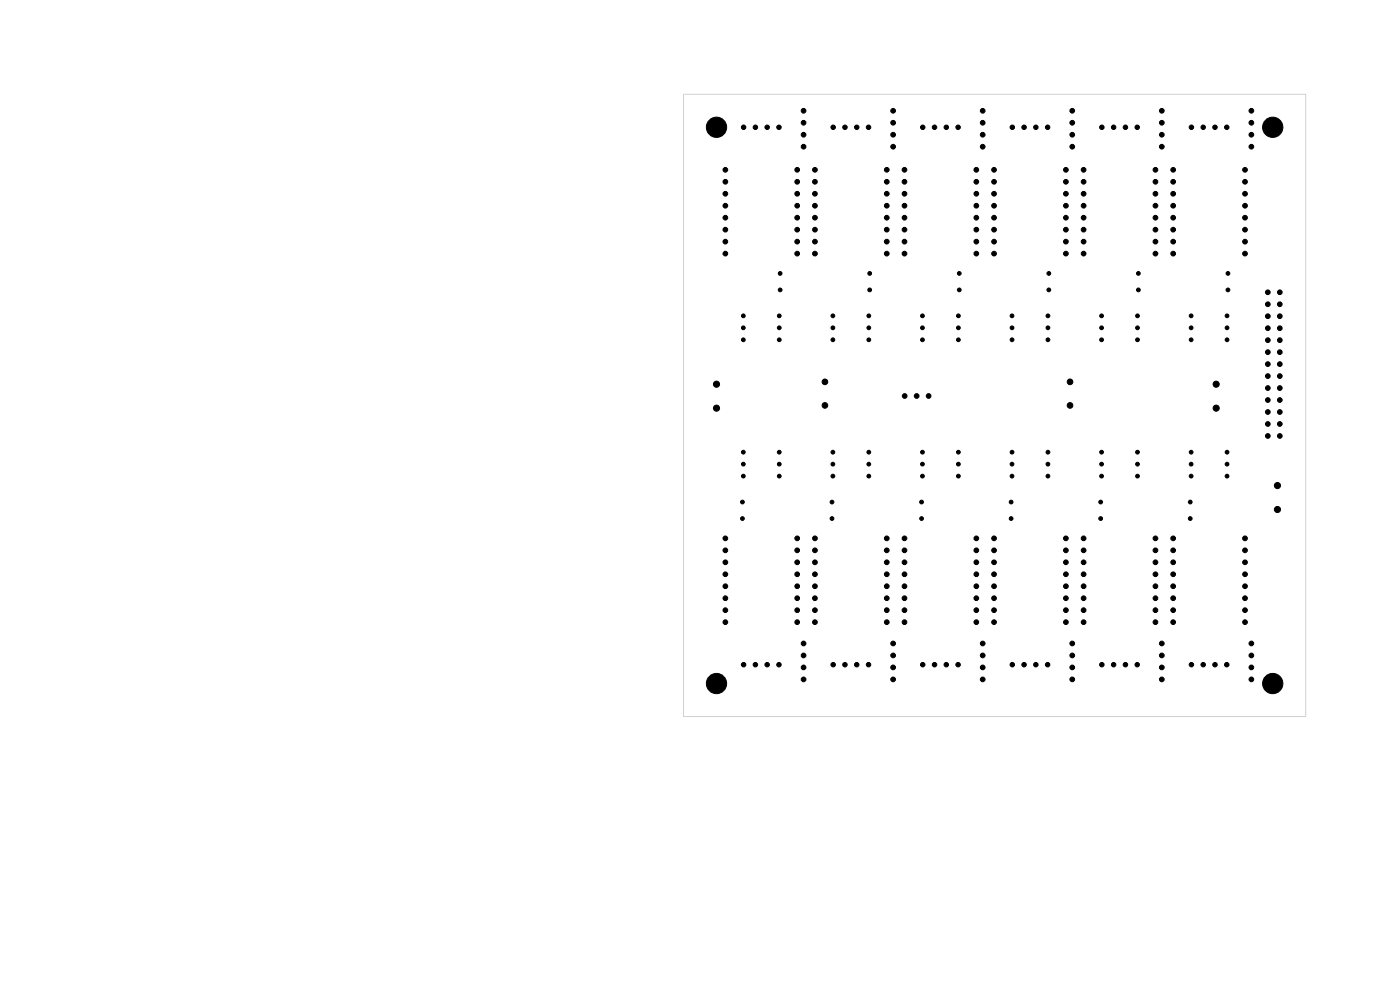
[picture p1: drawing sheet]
<svg xmlns="http://www.w3.org/2000/svg" width="297mm" height="210mm" viewBox="0 0 297 210" stroke-linecap="round" stroke-linejoin="round" font-family="sans-serif">
<path d="M145 20h132v132h-132z" fill="none" stroke="#d0d2cd" stroke-width=".21"/>
<g fill="#000" stroke="#000" stroke-width=".21">
<circle cx="152" cy="27" r="2.15"/>
<circle cx="153.9" cy="38.6" r=".5"/>
<circle cx="153.9" cy="36" r=".5"/>
<circle cx="157.8" cy="27" r=".47"/>
<circle cx="160.3" cy="27" r=".47"/>
<circle cx="162.8" cy="27" r=".47"/>
<circle cx="165.3" cy="27" r=".47"/>
<circle cx="169.1" cy="36" r=".5"/>
<circle cx="169.1" cy="38.6" r=".5"/>
<circle cx="170.5" cy="23.5" r=".5"/>
<circle cx="170.5" cy="31.1" r=".5"/>
<circle cx="170.5" cy="26" r=".5"/>
<circle cx="170.5" cy="28.6" r=".5"/>
<circle cx="172.9" cy="38.6" r=".5"/>
<circle cx="172.9" cy="36" r=".5"/>
<circle cx="176.8" cy="27" r=".47"/>
<circle cx="179.3" cy="27" r=".47"/>
<circle cx="181.8" cy="27" r=".47"/>
<circle cx="184.3" cy="27" r=".47"/>
<circle cx="188.1" cy="38.6" r=".5"/>
<circle cx="188.1" cy="36" r=".5"/>
<circle cx="189.5" cy="26" r=".5"/>
<circle cx="189.5" cy="28.6" r=".5"/>
<circle cx="189.5" cy="31.1" r=".5"/>
<circle cx="189.5" cy="23.5" r=".5"/>
<circle cx="191.9" cy="36" r=".5"/>
<circle cx="191.9" cy="38.6" r=".5"/>
<circle cx="195.8" cy="27" r=".47"/>
<circle cx="198.3" cy="27" r=".48"/>
<circle cx="200.8" cy="27" r=".47"/>
<circle cx="203.3" cy="27" r=".48"/>
<circle cx="207.1" cy="38.6" r=".5"/>
<circle cx="207.1" cy="36" r=".5"/>
<circle cx="208.5" cy="26" r=".5"/>
<circle cx="208.5" cy="31.1" r=".5"/>
<circle cx="208.5" cy="28.6" r=".5"/>
<circle cx="208.5" cy="23.5" r=".5"/>
<circle cx="210.9" cy="38.6" r=".5"/>
<circle cx="210.9" cy="36" r=".5"/>
<circle cx="214.8" cy="27" r=".47"/>
<circle cx="217.3" cy="27" r=".47"/>
<circle cx="219.8" cy="27" r=".47"/>
<circle cx="222.3" cy="27" r=".47"/>
<circle cx="226.1" cy="36" r=".5"/>
<circle cx="226.1" cy="38.6" r=".5"/>
<circle cx="227.5" cy="26" r=".5"/>
<circle cx="227.5" cy="31.1" r=".5"/>
<circle cx="227.5" cy="28.6" r=".5"/>
<circle cx="227.5" cy="23.5" r=".5"/>
<circle cx="229.9" cy="36" r=".5"/>
<circle cx="229.9" cy="38.6" r=".5"/>
<circle cx="233.8" cy="27" r=".47"/>
<circle cx="236.3" cy="27" r=".47"/>
<circle cx="238.8" cy="27" r=".47"/>
<circle cx="241.3" cy="27" r=".47"/>
<circle cx="245.1" cy="38.6" r=".5"/>
<circle cx="245.1" cy="36" r=".5"/>
<circle cx="246.5" cy="26" r=".5"/>
<circle cx="246.5" cy="31.1" r=".5"/>
<circle cx="246.5" cy="28.6" r=".5"/>
<circle cx="246.5" cy="23.5" r=".5"/>
<circle cx="248.9" cy="38.6" r=".5"/>
<circle cx="248.9" cy="36" r=".5"/>
<circle cx="252.8" cy="27" r=".47"/>
<circle cx="255.3" cy="27" r=".47"/>
<circle cx="257.8" cy="27" r=".47"/>
<circle cx="260.3" cy="27" r=".48"/>
<circle cx="264.1" cy="38.6" r=".5"/>
<circle cx="264.1" cy="36" r=".5"/>
<circle cx="265.5" cy="31.1" r=".5"/>
<circle cx="265.5" cy="23.5" r=".5"/>
<circle cx="265.5" cy="26" r=".5"/>
<circle cx="265.5" cy="28.6" r=".5"/>
<circle cx="270" cy="27" r="2.15"/>
<circle cx="153.9" cy="53.8" r=".5"/>
<circle cx="153.9" cy="51.3" r=".5"/>
<circle cx="153.9" cy="48.7" r=".5"/>
<circle cx="153.9" cy="46.2" r=".5"/>
<circle cx="153.9" cy="43.6" r=".5"/>
<circle cx="153.9" cy="41.1" r=".5"/>
<circle cx="165.5" cy="58" r=".4"/>
<circle cx="169.1" cy="51.3" r=".5"/>
<circle cx="169.1" cy="53.8" r=".5"/>
<circle cx="169.1" cy="46.2" r=".5"/>
<circle cx="169.1" cy="48.7" r=".5"/>
<circle cx="169.1" cy="43.6" r=".5"/>
<circle cx="169.1" cy="41.1" r=".5"/>
<circle cx="172.9" cy="48.7" r=".5"/>
<circle cx="172.9" cy="51.3" r=".5"/>
<circle cx="172.9" cy="53.8" r=".5"/>
<circle cx="172.9" cy="46.2" r=".5"/>
<circle cx="172.9" cy="43.6" r=".5"/>
<circle cx="172.9" cy="41.1" r=".5"/>
<circle cx="184.5" cy="58" r=".4"/>
<circle cx="188.1" cy="53.8" r=".5"/>
<circle cx="188.1" cy="46.2" r=".5"/>
<circle cx="188.1" cy="48.7" r=".5"/>
<circle cx="188.1" cy="51.3" r=".5"/>
<circle cx="188.1" cy="43.6" r=".5"/>
<circle cx="188.1" cy="41.1" r=".5"/>
<circle cx="191.9" cy="48.7" r=".5"/>
<circle cx="191.9" cy="53.8" r=".5"/>
<circle cx="191.9" cy="46.2" r=".5"/>
<circle cx="191.9" cy="51.3" r=".5"/>
<circle cx="191.9" cy="43.6" r=".5"/>
<circle cx="191.9" cy="41.1" r=".5"/>
<circle cx="203.5" cy="58" r=".4"/>
<circle cx="207.1" cy="48.7" r=".5"/>
<circle cx="207.1" cy="53.8" r=".5"/>
<circle cx="207.1" cy="46.2" r=".5"/>
<circle cx="207.1" cy="51.3" r=".5"/>
<circle cx="207.1" cy="43.6" r=".5"/>
<circle cx="207.1" cy="41.1" r=".5"/>
<circle cx="210.9" cy="46.2" r=".5"/>
<circle cx="210.9" cy="48.7" r=".5"/>
<circle cx="210.9" cy="51.3" r=".5"/>
<circle cx="210.9" cy="53.8" r=".5"/>
<circle cx="210.9" cy="43.6" r=".5"/>
<circle cx="210.9" cy="41.1" r=".5"/>
<circle cx="222.5" cy="58" r=".4"/>
<circle cx="226.1" cy="46.2" r=".5"/>
<circle cx="226.1" cy="53.8" r=".5"/>
<circle cx="226.1" cy="51.3" r=".5"/>
<circle cx="226.1" cy="48.7" r=".5"/>
<circle cx="226.1" cy="43.6" r=".5"/>
<circle cx="226.1" cy="41.1" r=".5"/>
<circle cx="229.9" cy="46.2" r=".5"/>
<circle cx="229.9" cy="48.7" r=".5"/>
<circle cx="229.9" cy="53.8" r=".5"/>
<circle cx="229.9" cy="51.3" r=".5"/>
<circle cx="229.9" cy="43.6" r=".5"/>
<circle cx="229.9" cy="41.1" r=".5"/>
<circle cx="241.5" cy="58" r=".4"/>
<circle cx="245.1" cy="53.8" r=".5"/>
<circle cx="245.1" cy="46.2" r=".5"/>
<circle cx="245.1" cy="51.3" r=".5"/>
<circle cx="245.1" cy="48.7" r=".5"/>
<circle cx="245.1" cy="43.6" r=".5"/>
<circle cx="245.1" cy="41.1" r=".5"/>
<circle cx="248.9" cy="46.2" r=".5"/>
<circle cx="248.9" cy="53.8" r=".5"/>
<circle cx="248.9" cy="48.7" r=".5"/>
<circle cx="248.9" cy="51.3" r=".5"/>
<circle cx="248.9" cy="43.6" r=".5"/>
<circle cx="248.9" cy="41.1" r=".5"/>
<circle cx="260.5" cy="58" r=".4"/>
<circle cx="264.1" cy="48.7" r=".5"/>
<circle cx="264.1" cy="53.8" r=".5"/>
<circle cx="264.1" cy="51.3" r=".5"/>
<circle cx="264.1" cy="46.2" r=".5"/>
<circle cx="264.1" cy="43.6" r=".5"/>
<circle cx="264.1" cy="41.1" r=".5"/>
<circle cx="157.7" cy="67" r=".4"/>
<circle cx="157.7" cy="72.1" r=".4"/>
<circle cx="157.7" cy="69.5" r=".4"/>
<circle cx="165.3" cy="67" r=".4"/>
<circle cx="165.3" cy="72.1" r=".4"/>
<circle cx="165.3" cy="69.5" r=".4"/>
<circle cx="165.5" cy="61.5" r=".4"/>
<circle cx="176.7" cy="69.5" r=".4"/>
<circle cx="176.7" cy="67" r=".4"/>
<circle cx="176.7" cy="72.1" r=".4"/>
<circle cx="184.3" cy="69.5" r=".4"/>
<circle cx="184.3" cy="72.1" r=".4"/>
<circle cx="184.3" cy="67" r=".4"/>
<circle cx="184.5" cy="61.5" r=".4"/>
<circle cx="195.7" cy="69.5" r=".4"/>
<circle cx="195.7" cy="72.1" r=".4"/>
<circle cx="195.7" cy="67" r=".4"/>
<circle cx="203.3" cy="69.5" r=".4"/>
<circle cx="203.3" cy="67" r=".4"/>
<circle cx="203.3" cy="72.1" r=".4"/>
<circle cx="203.5" cy="61.5" r=".4"/>
<circle cx="214.7" cy="69.5" r=".4"/>
<circle cx="214.7" cy="72.1" r=".4"/>
<circle cx="214.7" cy="67" r=".4"/>
<circle cx="222.3" cy="72.1" r=".4"/>
<circle cx="222.3" cy="69.5" r=".4"/>
<circle cx="222.3" cy="67" r=".4"/>
<circle cx="222.5" cy="61.5" r=".4"/>
<circle cx="233.7" cy="69.5" r=".4"/>
<circle cx="233.7" cy="72.1" r=".4"/>
<circle cx="233.7" cy="67" r=".4"/>
<circle cx="241.3" cy="67" r=".4"/>
<circle cx="241.3" cy="69.5" r=".4"/>
<circle cx="241.3" cy="72.1" r=".4"/>
<circle cx="241.5" cy="61.5" r=".4"/>
<circle cx="252.7" cy="69.5" r=".4"/>
<circle cx="252.7" cy="67" r=".4"/>
<circle cx="252.7" cy="72.1" r=".4"/>
<circle cx="260.3" cy="72.1" r=".4"/>
<circle cx="260.3" cy="67" r=".4"/>
<circle cx="260.3" cy="69.5" r=".4"/>
<circle cx="260.5" cy="61.5" r=".4"/>
<circle cx="269" cy="72.2" r=".5"/>
<circle cx="269" cy="79.8" r=".5"/>
<circle cx="269" cy="64.5" r=".5"/>
<circle cx="269" cy="67.1" r=".5"/>
<circle cx="269" cy="62" r=".5"/>
<circle cx="269" cy="77.2" r=".5"/>
<circle cx="269" cy="69.6" r=".5"/>
<circle cx="269" cy="74.7" r=".5"/>
<circle cx="271.5" cy="64.5" r=".5"/>
<circle cx="271.5" cy="67.1" r=".5"/>
<circle cx="271.5" cy="72.2" r=".5"/>
<circle cx="271.5" cy="77.2" r=".5"/>
<circle cx="271.5" cy="79.8" r=".5"/>
<circle cx="271.5" cy="69.6" r=".5"/>
<circle cx="271.5" cy="74.7" r=".5"/>
<circle cx="271.5" cy="62" r=".5"/>
<circle cx="152" cy="86.6" r=".65"/>
<circle cx="152" cy="81.5" r=".65"/>
<circle cx="157.7" cy="95.9" r=".4"/>
<circle cx="157.7" cy="98.5" r=".4"/>
<circle cx="165.3" cy="98.5" r=".4"/>
<circle cx="165.3" cy="95.9" r=".4"/>
<circle cx="175" cy="81" r=".6"/>
<circle cx="175" cy="86" r=".6"/>
<circle cx="176.7" cy="95.9" r=".4"/>
<circle cx="176.7" cy="98.5" r=".4"/>
<circle cx="184.3" cy="98.5" r=".4"/>
<circle cx="184.3" cy="95.9" r=".4"/>
<circle cx="191.9" cy="84" r=".5"/>
<circle cx="194.5" cy="84" r=".5"/>
<circle cx="195.7" cy="98.5" r=".4"/>
<circle cx="195.7" cy="95.9" r=".4"/>
<circle cx="197" cy="84" r=".5"/>
<circle cx="203.3" cy="98.5" r=".4"/>
<circle cx="203.3" cy="95.9" r=".4"/>
<circle cx="214.7" cy="98.5" r=".4"/>
<circle cx="214.7" cy="95.9" r=".4"/>
<circle cx="222.3" cy="95.9" r=".4"/>
<circle cx="222.3" cy="98.5" r=".4"/>
<circle cx="227" cy="86" r=".6"/>
<circle cx="227" cy="81" r=".6"/>
<circle cx="233.7" cy="98.5" r=".4"/>
<circle cx="233.7" cy="95.9" r=".4"/>
<circle cx="241.3" cy="95.9" r=".4"/>
<circle cx="241.3" cy="98.5" r=".4"/>
<circle cx="252.7" cy="95.9" r=".4"/>
<circle cx="252.7" cy="98.5" r=".4"/>
<circle cx="258" cy="86.6" r=".65"/>
<circle cx="258" cy="81.5" r=".65"/>
<circle cx="260.3" cy="95.9" r=".4"/>
<circle cx="260.3" cy="98.5" r=".4"/>
<circle cx="269" cy="84.9" r=".5"/>
<circle cx="269" cy="92.5" r=".5"/>
<circle cx="269" cy="87.4" r=".5"/>
<circle cx="269" cy="82.3" r=".5"/>
<circle cx="269" cy="89.9" r=".5"/>
<circle cx="271.5" cy="84.9" r=".5"/>
<circle cx="271.5" cy="87.4" r=".5"/>
<circle cx="271.5" cy="92.5" r=".5"/>
<circle cx="271.5" cy="82.3" r=".5"/>
<circle cx="271.5" cy="89.9" r=".5"/>
<circle cx="153.9" cy="119.3" r=".5"/>
<circle cx="153.9" cy="114.2" r=".5"/>
<circle cx="153.9" cy="116.7" r=".5"/>
<circle cx="157.5" cy="106.5" r=".4"/>
<circle cx="157.5" cy="110" r=".4"/>
<circle cx="157.7" cy="101" r=".4"/>
<circle cx="165.3" cy="101" r=".4"/>
<circle cx="169.1" cy="116.7" r=".5"/>
<circle cx="169.1" cy="114.2" r=".5"/>
<circle cx="169.1" cy="119.3" r=".5"/>
<circle cx="172.9" cy="114.2" r=".5"/>
<circle cx="172.9" cy="116.7" r=".5"/>
<circle cx="172.9" cy="119.3" r=".5"/>
<circle cx="176.5" cy="106.5" r=".4"/>
<circle cx="176.5" cy="110" r=".4"/>
<circle cx="176.7" cy="101" r=".4"/>
<circle cx="184.3" cy="101" r=".4"/>
<circle cx="188.1" cy="114.2" r=".5"/>
<circle cx="188.1" cy="116.7" r=".5"/>
<circle cx="188.1" cy="119.3" r=".5"/>
<circle cx="191.9" cy="114.2" r=".5"/>
<circle cx="191.9" cy="116.7" r=".5"/>
<circle cx="191.9" cy="119.3" r=".5"/>
<circle cx="195.5" cy="106.5" r=".4"/>
<circle cx="195.5" cy="110" r=".4"/>
<circle cx="195.7" cy="101" r=".4"/>
<circle cx="203.3" cy="101" r=".4"/>
<circle cx="207.1" cy="114.2" r=".5"/>
<circle cx="207.1" cy="116.7" r=".5"/>
<circle cx="207.1" cy="119.3" r=".5"/>
<circle cx="210.9" cy="114.2" r=".5"/>
<circle cx="210.9" cy="119.3" r=".5"/>
<circle cx="210.9" cy="116.7" r=".5"/>
<circle cx="214.5" cy="106.5" r=".4"/>
<circle cx="214.5" cy="110" r=".4"/>
<circle cx="214.7" cy="101" r=".4"/>
<circle cx="222.3" cy="101" r=".4"/>
<circle cx="226.1" cy="116.7" r=".5"/>
<circle cx="226.1" cy="114.2" r=".5"/>
<circle cx="226.1" cy="119.3" r=".5"/>
<circle cx="229.9" cy="116.7" r=".5"/>
<circle cx="229.9" cy="119.3" r=".5"/>
<circle cx="229.9" cy="114.2" r=".5"/>
<circle cx="233.5" cy="106.5" r=".4"/>
<circle cx="233.5" cy="110" r=".4"/>
<circle cx="233.7" cy="101" r=".4"/>
<circle cx="241.3" cy="101" r=".4"/>
<circle cx="245.1" cy="114.2" r=".5"/>
<circle cx="245.1" cy="119.3" r=".5"/>
<circle cx="245.1" cy="116.7" r=".5"/>
<circle cx="248.9" cy="119.3" r=".5"/>
<circle cx="248.9" cy="114.2" r=".5"/>
<circle cx="248.9" cy="116.7" r=".5"/>
<circle cx="252.5" cy="106.5" r=".4"/>
<circle cx="252.5" cy="110" r=".4"/>
<circle cx="252.7" cy="101" r=".4"/>
<circle cx="260.3" cy="101" r=".4"/>
<circle cx="264.1" cy="114.2" r=".5"/>
<circle cx="264.1" cy="116.7" r=".5"/>
<circle cx="264.1" cy="119.3" r=".5"/>
<circle cx="271" cy="103" r=".65"/>
<circle cx="271" cy="108.1" r=".65"/>
<circle cx="153.9" cy="126.9" r=".5"/>
<circle cx="153.9" cy="129.4" r=".5"/>
<circle cx="153.9" cy="132" r=".5"/>
<circle cx="153.9" cy="121.8" r=".5"/>
<circle cx="153.9" cy="124.4" r=".5"/>
<circle cx="169.1" cy="132" r=".5"/>
<circle cx="169.1" cy="129.4" r=".5"/>
<circle cx="169.1" cy="126.9" r=".5"/>
<circle cx="169.1" cy="121.8" r=".5"/>
<circle cx="169.1" cy="124.4" r=".5"/>
<circle cx="170.5" cy="136.5" r=".5"/>
<circle cx="170.5" cy="139" r=".5"/>
<circle cx="172.9" cy="129.4" r=".5"/>
<circle cx="172.9" cy="132" r=".5"/>
<circle cx="172.9" cy="126.9" r=".5"/>
<circle cx="172.9" cy="121.8" r=".5"/>
<circle cx="172.9" cy="124.4" r=".5"/>
<circle cx="188.1" cy="129.4" r=".5"/>
<circle cx="188.1" cy="126.9" r=".5"/>
<circle cx="188.1" cy="132" r=".5"/>
<circle cx="188.1" cy="121.8" r=".5"/>
<circle cx="188.1" cy="124.4" r=".5"/>
<circle cx="189.5" cy="139" r=".5"/>
<circle cx="189.5" cy="136.5" r=".5"/>
<circle cx="191.9" cy="132" r=".5"/>
<circle cx="191.9" cy="129.4" r=".5"/>
<circle cx="191.9" cy="126.9" r=".5"/>
<circle cx="191.9" cy="124.4" r=".5"/>
<circle cx="191.9" cy="121.8" r=".5"/>
<circle cx="207.1" cy="132" r=".5"/>
<circle cx="207.1" cy="129.4" r=".5"/>
<circle cx="207.1" cy="126.9" r=".5"/>
<circle cx="207.1" cy="124.4" r=".5"/>
<circle cx="207.1" cy="121.8" r=".5"/>
<circle cx="208.5" cy="136.5" r=".5"/>
<circle cx="208.5" cy="139" r=".5"/>
<circle cx="210.9" cy="126.9" r=".5"/>
<circle cx="210.9" cy="129.4" r=".5"/>
<circle cx="210.9" cy="132" r=".5"/>
<circle cx="210.9" cy="121.8" r=".5"/>
<circle cx="210.9" cy="124.4" r=".5"/>
<circle cx="226.1" cy="132" r=".5"/>
<circle cx="226.1" cy="126.9" r=".5"/>
<circle cx="226.1" cy="129.4" r=".5"/>
<circle cx="226.1" cy="121.8" r=".5"/>
<circle cx="226.1" cy="124.4" r=".5"/>
<circle cx="227.5" cy="139" r=".5"/>
<circle cx="227.5" cy="136.5" r=".5"/>
<circle cx="229.9" cy="132" r=".5"/>
<circle cx="229.9" cy="126.9" r=".5"/>
<circle cx="229.9" cy="129.4" r=".5"/>
<circle cx="229.9" cy="121.8" r=".5"/>
<circle cx="229.9" cy="124.4" r=".5"/>
<circle cx="245.1" cy="126.9" r=".5"/>
<circle cx="245.1" cy="129.4" r=".5"/>
<circle cx="245.1" cy="132" r=".5"/>
<circle cx="245.1" cy="121.8" r=".5"/>
<circle cx="245.1" cy="124.4" r=".5"/>
<circle cx="246.5" cy="136.5" r=".5"/>
<circle cx="246.5" cy="139" r=".5"/>
<circle cx="248.9" cy="126.9" r=".5"/>
<circle cx="248.9" cy="129.4" r=".5"/>
<circle cx="248.9" cy="132" r=".5"/>
<circle cx="248.9" cy="124.4" r=".5"/>
<circle cx="248.9" cy="121.8" r=".5"/>
<circle cx="264.1" cy="129.4" r=".5"/>
<circle cx="264.1" cy="126.9" r=".5"/>
<circle cx="264.1" cy="132" r=".5"/>
<circle cx="264.1" cy="124.4" r=".5"/>
<circle cx="264.1" cy="121.8" r=".5"/>
<circle cx="265.5" cy="139" r=".5"/>
<circle cx="265.5" cy="136.5" r=".5"/>
<circle cx="152" cy="145" r="2.15"/>
<circle cx="157.8" cy="141" r=".47"/>
<circle cx="160.3" cy="141" r=".47"/>
<circle cx="162.8" cy="141" r=".47"/>
<circle cx="165.3" cy="141" r=".47"/>
<circle cx="170.5" cy="144.1" r=".5"/>
<circle cx="170.5" cy="141.6" r=".5"/>
<circle cx="176.8" cy="141" r=".47"/>
<circle cx="179.3" cy="141" r=".47"/>
<circle cx="181.8" cy="141" r=".47"/>
<circle cx="184.3" cy="141" r=".47"/>
<circle cx="189.5" cy="144.1" r=".5"/>
<circle cx="189.5" cy="141.6" r=".5"/>
<circle cx="195.8" cy="141" r=".47"/>
<circle cx="198.3" cy="141" r=".48"/>
<circle cx="200.8" cy="141" r=".47"/>
<circle cx="203.3" cy="141" r=".48"/>
<circle cx="208.5" cy="144.1" r=".5"/>
<circle cx="208.5" cy="141.6" r=".5"/>
<circle cx="214.8" cy="141" r=".47"/>
<circle cx="217.3" cy="141" r=".47"/>
<circle cx="219.8" cy="141" r=".47"/>
<circle cx="222.3" cy="141" r=".47"/>
<circle cx="227.5" cy="141.6" r=".5"/>
<circle cx="227.5" cy="144.1" r=".5"/>
<circle cx="233.8" cy="141" r=".47"/>
<circle cx="236.3" cy="141" r=".47"/>
<circle cx="238.8" cy="141" r=".47"/>
<circle cx="241.3" cy="141" r=".47"/>
<circle cx="246.5" cy="144.1" r=".5"/>
<circle cx="246.5" cy="141.6" r=".5"/>
<circle cx="252.8" cy="141" r=".47"/>
<circle cx="255.3" cy="141" r=".47"/>
<circle cx="257.8" cy="141" r=".47"/>
<circle cx="260.3" cy="141" r=".48"/>
<circle cx="265.5" cy="144.1" r=".5"/>
<circle cx="265.5" cy="141.6" r=".5"/>
<circle cx="270" cy="145" r="2.15"/>
</g>
</svg>
